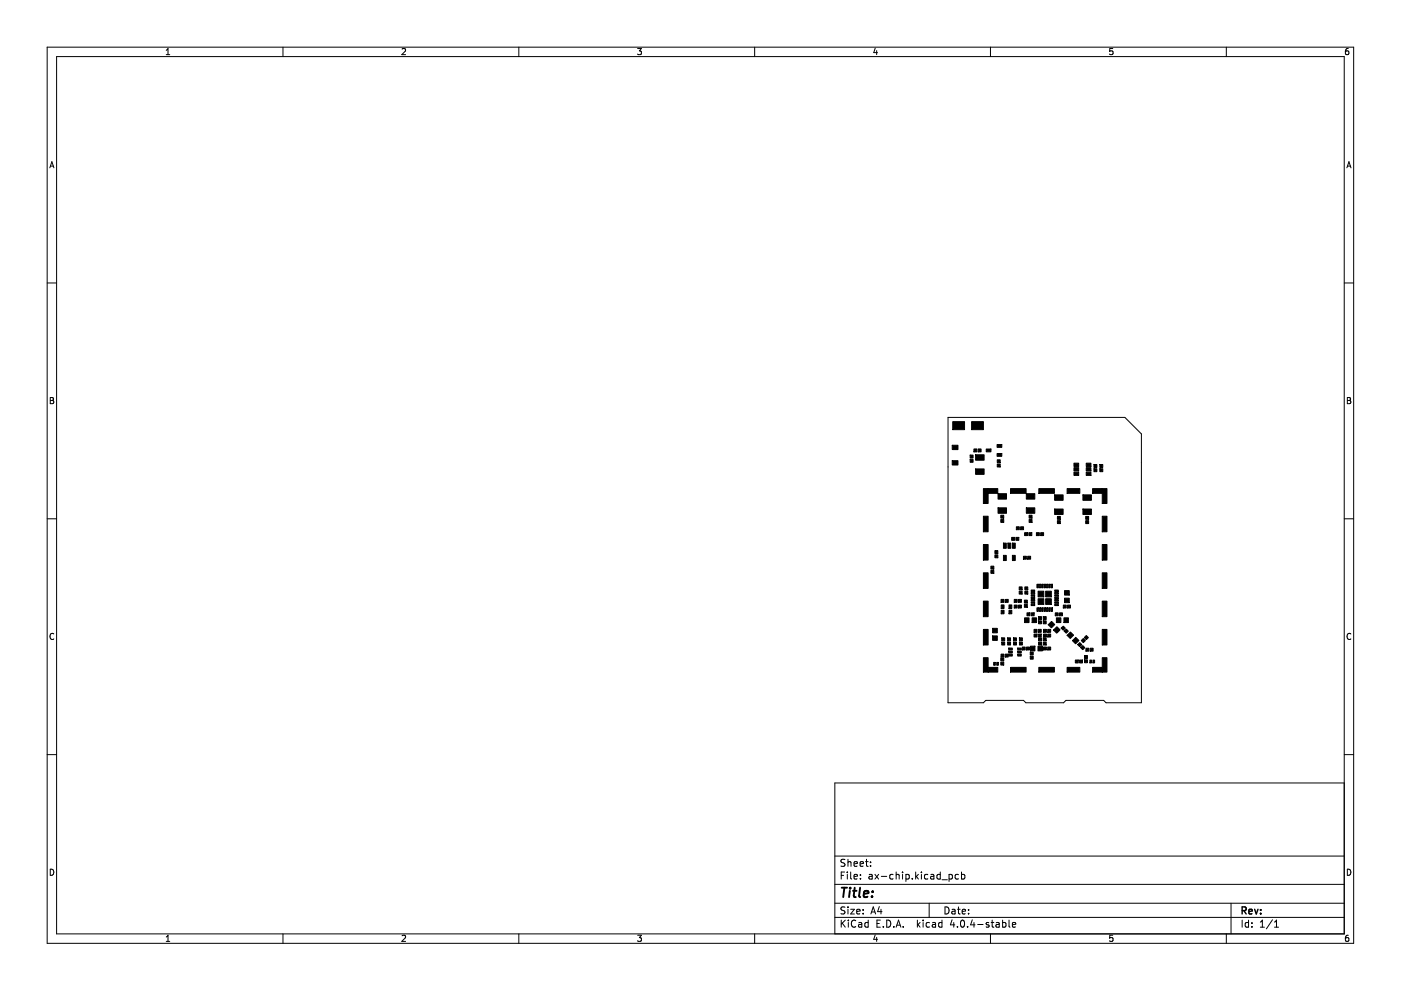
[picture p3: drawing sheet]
<svg xmlns="http://www.w3.org/2000/svg" width="297mm" height="210mm" viewBox="0 0 297 210" stroke-linecap="round" stroke-linejoin="round" font-family="sans-serif">
<g fill="none" stroke="#000" stroke-width=".21">
<path d="M10 10h277v190h-277zM12 12h273v186h-273zM35.2 11.6h.8M35.2 10.7l.4-.4v1.3M60 10v2M85.2 10.4l.5-.1 .3 .4-.8 .9h.8M110 10v2M135.2 10.3h.8l-.4 .5 .3 .1v.6l-.2 .1-.5-.1M160 10v2M185.6 10.2l-.4 1h.9M185.9 10.7v.9M210 10v2"/>
<path d="M235.9 10.3h-.6l-.1 .6 .7-.1v.7l-.2 .1-.5-.1M260 10v2M285.9 10.3l-.4 .1-.2 .2-.1 .7 .3 .3 .4-.1v-.7h-.4l-.3 .2M10.6 35.6l.4-1.3 .4 1.3M10.7 35.2h.6M285.6 35.6l.4-1.3 .4 1.3M285.7 35.2h.6M10 60h2M285 60h2M10.7 84.3h.4l.2 .2-.2 .4 .2 .1 .1 .3-.2 .3h-.5zM10.7 84.9h.4M201 88.5h37.5l3.5 3.5v57h-7.5l-.5-.5h-8l-.5 .5h-8l-.5-.5h-8l-.5 .5h-7.5z"/>
<path d="M285.7 84.3h.4l.2 .2-.2 .4 .2 .1 .1 .3-.2 .3h-.5zM285.7 84.9h.4M10 110h2M285 110h2M11.4 134.4a.58 .58 0 0 0-.8 .5 .58 .58 0 0 0 .8 .6M286.4 134.4a.58 .58 0 0 0-.8 .5 .58 .58 0 0 0 .8 .6M10 160h2M285 166h-108v32M285 160h2M10.7 184.3a.66 .66 0 0 1 .7 .6 .66 .66 0 0 1-.7 .7zM35.2 198.7l.4-.4v1.3M35.2 199.6h.8"/>
<path d="M60 198v2M85.2 198.4l.5-.1 .3 .4-.8 .9h.8M110 198v2M135.2 198.3h.8l-.4 .5 .3 .1v.6l-.2 .1-.5-.1M160 198v2M177 194.5h108M177 191.5h108M177 187.5h108M177 181.5h108M178.4 195.1v1.5M178.4 185.6h.5M178.6 195.7l.6 .9"/>
<path d="M179.1 184.9h-.7v1.5M179.1 192.4l-.5-.1-.2 .1v.5l.6 .2 .1 .4-.2 .3-.6-.1M179.1 182.3l-.5-.1-.2 .1v.5l.6 .2 .1 .4-.2 .3-.6-.1M179.2 195.1l-.8 .8M179.6 184.9v.1M179.6 185.4v1M179.8 182.2v1.5M179.8 192.3v.1M179.8 192.8v1M179.8 182.8l.2-.1 .4 .1v.9M179.9 195.1v.1M179.9 195.6v1"/>
<path d="M180.4 192.8h.7l-.7 1h.7M180.4 184.9v1.3l.2 .2M181.1 183.2l.7-.2-.1-.2-.4-.1-.2 .2v.7h.6M181.1 185.9l.7-.2-.1-.2-.4-.1-.2 .2v.7h.6M181.4 195.2a.71 .71 0 0 0-1 .5 .71 .71 0 0 0 .7 .9l.3-.2M181.6 193.3l.8-.2-.1-.2-.4-.1-.3 .2 .1 .7h.6M182.1 195.7h.5l.1 .9M182.4 183.2l.7-.2-.1-.2-.4-.1-.2 .2v.7h.6M182.4 186.2v.2M182.4 185.5v.1M182.7 195.9l-.5 .1-.2 .2 .2 .4 .5-.1M183 193.6v.2"/>
<path d="M183 192.9v.1M183.5 182.7h.6M183.7 182.2v1.3l.4 .2M184.1 195.7l-.5-.1-.2 .3 .1 .6h.6M184.1 195.1v1.5M184.3 185.5h.6v.9M184.6 183.5v.2M184.6 182.8v.1M184.6 193.8l.5-1.5 .5 1.5M184.8 193.4h.7M184.9 185.7l-.5 .1-.2 .2 .2 .4 .5-.1M185.5 185.4l.8 1"/>
<path d="M185.6 198.2l-.4 1h.9M185.9 198.7v.9M185.9 195.8h.5M186.3 185.4l-.8 1M186.4 192.2l-.3 1.1h.9M186.6 195.1h-.7v1.5h.7M186.8 192.8v1M186.9 185.8h1.1M187.3 196.4v.2M188 195.1a.76 .76 0 0 1 .9 .7 .76 .76 0 0 1-.9 .8zM189.4 185.5l-.5-.1-.3 .3 .2 .6h.6M189.5 196.4v.2"/>
<path d="M190 196.6l.5-1.5 .5 1.5M190 185.5l.2-.1 .4 .1v.9M190 184.9v1.5M190.1 196.2h.8M191.4 184.9v.1M191.4 185.4v1M191.5 196.4v.2M192.1 185.5l.4-.1 .3 .3-.2 .6h-.5M192.1 185.4v1.5M193.4 186.2v.2M194.1 184.9v1.5M194.3 185.8l.4 .6"/>
<path d="M194.5 195.1v1.5M194.6 196l.5 .6M194.7 185.4l-.6 .6M195.1 195.6l-.6 .6M195.4 184.9v.1M195.4 185.4v1M195.7 195.1v.1M195.7 195.6v1M196.7 185.5l-.4-.1-.3 .3 .1 .6h.6M197 191.5v3M197.1 195.7l-.5-.1-.2 .3 .1 .6h.6M197.4 185.5h.5l.1 .9"/>
<path d="M197.7 195.7h.6l.1 .9M198 185.7l-.5 .1-.2 .2 .2 .4 .5-.1M198.4 195.9l-.5 .1-.3 .2 .3 .4 .5-.1M199.4 185.5l-.5-.1-.3 .3 .2 .6h.6M199.4 184.9v1.5M199.7 195.7l-.4-.1-.3 .3 .1 .6h.6M199.7 195.1v1.5M199.7 186.5h1.2M200.4 192.3a.76 .76 0 0 1 .8 .7 .76 .76 0 0 1-.8 .8zM201.2 185.4v1.5M201.2 185.5l.4-.1 .3 .3-.1 .6h-.6M201.9 192.9h.5l.1 .9"/>
<path d="M201.9 195l-.4 1.1h.9M202.2 195.6v1M202.5 193.1l-.5 .1-.2 .2 .2 .4 .5-.1M203 192.8h.6M203 196.4v.2M203.2 192.3v1.3l.4 .2M203.2 185.5l-.4-.1-.3 .3 .1 .6h.6M203.8 195.2l.2-.1a.8 .8 0 0 1 .5 .7 .8 .8 0 0 1-.5 .8l-.4-.6zM203.9 185.5l.4-.1 .3 .3-.2 .6h-.5M203.9 184.9v1.5M204 193.3l.7-.2-.1-.2-.4-.1-.2 .2 .1 .7h.5M205.1 196.4v.2"/>
<path d="M205.4 193.6v.2M205.4 192.9v.1M206.1 195l-.3 1.1h.9M206.5 195.6v1M207.3 196h1.1M209.6 195.7l-.3-.1-.2 .2v.2l.5 .2v.3h-.5M210 198v2M210.1 195.6h.6M210.4 195.1v1.3l.3 .2M211.2 195.7h.6l.1 .9M211.9 195.9l-.5 .1-.3 .2 .3 .4 .5-.1M212.6 195.7l.4-.1 .3 .3-.2 .6h-.5"/>
<path d="M212.6 195.1v1.5M213.9 195.1v1.3l.2 .2M214.6 196.1l.8-.2-.1-.2-.4-.1-.3 .2 .1 .7h.6M235.9 198.3h-.6l-.1 .6h.7v.6l-.2 .1-.5-.1M260 198v2M261 191.5v6.5M263.4 195.1v1.5M264.7 195.7l-.4-.1-.3 .3 .1 .6h.6M264.7 195.1v1.5M265.4 196.4v.2M265.4 195.7v.1M267.2 196.6h.9"/>
<path d="M267.2 195.5l.4-.4v1.5M269.8 195l-1.3 1.9M270.2 196.6h.9M270.2 195.5l.4-.4v1.5M285.7 184.3a.66 .66 0 0 1 .7 .6 .66 .66 0 0 1-.7 .7zM285.9 198.3l-.4 .1-.2 .2-.1 .7 .3 .3 .4-.1v-.6l-.4-.1-.3 .2"/>
</g>
<path d="M263.4 193.1l.7-.1 .1-.2-.1-.4-.7-.1v1.5M263.7 193.1l.5 .7M264.8 193.3l.7-.2-.1-.2-.4-.1-.2 .2 .1 .7h.5M266 192.8l.4 1 .3-1M267.3 193.6v.2M267.3 192.9v.1" fill="none" stroke="#000" stroke-width=".3"/>
<path d="M178.5 188.2h1.1M179 188.2l-.2 2M180.2 188.9l-.2 1.3M180.3 188.2l-.1 .2M180.8 188.9h.8M181.2 188.2l-.2 1.7 .1 .2 .3 .1M182.4 188.2l-.3 1.7 .3 .3M183.1 189.5l1-.1v-.4l-.6-.1-.3 .3v.9h.7M184.9 190v.2M185 189v.2" fill="none" stroke="#000" stroke-width=".4"/>
<g fill="#000" stroke="#000" stroke-width=".21">
<path d="M201.9 94.4h1.2v.9h-1.2z" fill-rule="evenodd"/>
<path d="M201.9 97.7h1.2v.9h-1.2z" fill-rule="evenodd"/>
<path d="M202 89.4h2.5v1.7h-2.5z" fill-rule="evenodd"/>
<path d="M205.7 96.5h.6v.6h-.6z" fill-rule="evenodd"/>
<path d="M205.7 97.4h.6v.6h-.6z" fill-rule="evenodd"/>
<path d="M206 89.4h2.5v1.7h-2.5z" fill-rule="evenodd"/>
<path d="M206.5 95.2h.6v.6h-.6z" fill-rule="evenodd"/>
<path d="M206.9 96.4h1.8v1.2h-1.8z" fill-rule="evenodd"/>
<path d="M206.9 99.4h1.8v1.2h-1.8z" fill-rule="evenodd"/>
<path d="M207.4 95.2h.6v.6h-.6z" fill-rule="evenodd"/>
<path d="M209.1 95.2h1v.6h-1z" fill-rule="evenodd"/>
<path d="M211.4 98.4h.7v.6h-.7z" fill-rule="evenodd"/>
<path d="M211.4 97.5h.7v.6h-.7z" fill-rule="evenodd"/>
<path d="M211.4 96.2h1v.6h-1z" fill-rule="evenodd"/>
<path d="M211.4 94.3h1v.6h-1z" fill-rule="evenodd"/>
<path d="M227.7 98.2h1v.7h-1z" fill-rule="evenodd"/>
<path d="M227.7 99.2h1v.6h-1z" fill-rule="evenodd"/>
<path d="M230.3 99.2h1v.6h-1z" fill-rule="evenodd"/>
<path d="M230.3 98.2h1v.7h-1z" fill-rule="evenodd"/>
<path d="M231.9 98.5h.7v.6h-.7z" fill-rule="evenodd"/>
<path d="M231.9 99.4h.7v.6h-.7z" fill-rule="evenodd"/>
<path d="M233.2 98.5h.6v.6h-.6z" fill-rule="evenodd"/>
<path d="M233.2 99.4h.6v.6h-.6z" fill-rule="evenodd"/>
<path d="M208.5 103.6h1v3.2h-1z" fill-rule="evenodd"/>
<path d="M208.5 109.5h1v3.3h-1z" fill-rule="evenodd"/>
<path d="M208.5 115.5h1v3.3h-1z" fill-rule="evenodd"/>
<path d="M209.5 103.6h2.1v1h-2.1z" fill-rule="evenodd"/>
<path d="M210.9 117.6h.7v.7h-.7z" fill-rule="evenodd"/>
<path d="M210.9 116.7h.7v.7h-.7z" fill-rule="evenodd"/>
<path d="M211.6 104.7h1.8v1.1h-1.8z" fill-rule="evenodd"/>
<path d="M211.6 107.7h1.8v1.1h-1.8z" fill-rule="evenodd"/>
<path d="M212.8 115.2h.6v1.1h-.6z" fill-rule="evenodd"/>
<path d="M212.8 117.8h.6v1.1h-.6z" fill-rule="evenodd"/>
<path d="M212.2 110.1h.6v.7h-.6z" fill-rule="evenodd"/>
<path d="M212.2 109.2h.6v.7h-.6z" fill-rule="evenodd"/>
<path d="M213.7 115.2h.6v1.1h-.6z" fill-rule="evenodd"/>
<path d="M214.3 103.6h3.3v1h-3.3z" fill-rule="evenodd"/>
<path d="M214.7 115.2h.6v1.1h-.6z" fill-rule="evenodd"/>
<path d="M214.7 117.8h.6v1.1h-.6z" fill-rule="evenodd"/>
<path d="M214.5 113.9h.6v.7h-.6z" fill-rule="evenodd"/>
<path d="M215.5 111.7h.6v.6h-.6z" fill-rule="evenodd"/>
<path d="M215.4 113.9h.6v.7h-.6z" fill-rule="evenodd"/>
<path d="M216.4 111.7h.6v.6h-.6z" fill-rule="evenodd"/>
<path d="M217 117.9h.6v.7h-.6z" fill-rule="evenodd"/>
<path d="M217.6 104.7h1.8v1.1h-1.8z" fill-rule="evenodd"/>
<path d="M217.6 107.7h1.8v1.1h-1.8z" fill-rule="evenodd"/>
<path d="M217.2 112.9h.7v.7h-.7z" fill-rule="evenodd"/>
<path d="M217.9 117.9h.6v.7h-.6z" fill-rule="evenodd"/>
<path d="M218.1 112.9h.7v.7h-.7z" fill-rule="evenodd"/>
<path d="M218.2 110.1h.6v.7h-.6z" fill-rule="evenodd"/>
<path d="M218.2 109.2h.6v.7h-.6z" fill-rule="evenodd"/>
<path d="M219.7 112.9h.7v.7h-.7z" fill-rule="evenodd"/>
<path d="M220.3 103.6h3.3v1h-3.3z" fill-rule="evenodd"/>
<path d="M220.6 112.9h.7v.7h-.7z" fill-rule="evenodd"/>
<path d="M223.6 104.9h1.8v1.2h-1.8z" fill-rule="evenodd"/>
<path d="M223.6 107.9h1.8v1.2h-1.8z" fill-rule="evenodd"/>
<path d="M224.2 110.4h.6v.6h-.6z" fill-rule="evenodd"/>
<path d="M224.2 109.5h.6v.6h-.6z" fill-rule="evenodd"/>
<path d="M226.3 103.6h2.7v1h-2.7z" fill-rule="evenodd"/>
<path d="M227.7 100.1h1v.7h-1z" fill-rule="evenodd"/>
<path d="M229.6 104.9h1.8v1.2h-1.8z" fill-rule="evenodd"/>
<path d="M229.6 107.9h1.8v1.2h-1.8z" fill-rule="evenodd"/>
<path d="M230.2 110.4h.6v.6h-.6z" fill-rule="evenodd"/>
<path d="M230.2 109.5h.6v.6h-.6z" fill-rule="evenodd"/>
<path d="M230.3 100.1h1v.7h-1z" fill-rule="evenodd"/>
<path d="M231.7 103.6h2v1h-2z" fill-rule="evenodd"/>
<path d="M233.7 109.5h1v3.3h-1z" fill-rule="evenodd"/>
<path d="M233.7 115.5h1v3.3h-1z" fill-rule="evenodd"/>
<path d="M233.7 103.6h1v3.2h-1z" fill-rule="evenodd"/>
<path d="M208.5 121.5h1v3.3h-1z" fill-rule="evenodd"/>
<path d="M208.5 127.5h1v3.3h-1z" fill-rule="evenodd"/>
<path d="M208.5 133.5h1v3.3h-1z" fill-rule="evenodd"/>
<path d="M210.5 133.2h1v1h-1z" fill-rule="evenodd"/>
<path d="M210.5 134.8h1v1h-1z" fill-rule="evenodd"/>
<path d="M210.1 120.9h.6v.7h-.6z" fill-rule="evenodd"/>
<path d="M210.1 120h.6v.7h-.6z" fill-rule="evenodd"/>
<path d="M212.2 127.1h.7v.6h-.7z" fill-rule="evenodd"/>
<path d="M212.2 138.7h.7v.6h-.7z" fill-rule="evenodd"/>
<path d="M212.3 128.3h.6v.7h-.6z" fill-rule="evenodd"/>
<path d="M212.3 129.4h.6v.7h-.6z" fill-rule="evenodd"/>
<path d="M212.4 135.2h.6v.7h-.6z" fill-rule="evenodd"/>
<path d="M212.4 136.1h.6v.7h-.6z" fill-rule="evenodd"/>
<path d="M213.1 127.1h.7v.6h-.7z" fill-rule="evenodd"/>
<path d="M213.1 138.7h.7v.6h-.7z" fill-rule="evenodd"/>
<path d="M213.6 135.2h.7v.7h-.7z" fill-rule="evenodd"/>
<path d="M213.6 136.1h.7v.7h-.7z" fill-rule="evenodd"/>
<path d="M213.9 137.4h.7v.4h-.7z" fill-rule="evenodd"/>
<path d="M213.9 138.1h.7v.3h-.7z" fill-rule="evenodd"/>
<path d="M213.9 138.7h.7v.4h-.7z" fill-rule="evenodd"/>
<path d="M213.9 128.3h.6v.7h-.6z" fill-rule="evenodd"/>
<path d="M213.9 129.4h.6v.7h-.6z" fill-rule="evenodd"/>
<path d="M214.9 135.2h.6v.7h-.6z" fill-rule="evenodd"/>
<path d="M214.9 136.1h.6v.7h-.6z" fill-rule="evenodd"/>
<path d="M215 128.3h.7v.6h-.7z" fill-rule="evenodd"/>
<path d="M215 127.1h.7v.6h-.7z" fill-rule="evenodd"/>
<path d="M215.8 138.7h.7v.4h-.7z" fill-rule="evenodd"/>
<path d="M215.8 138.1h.7v.3h-.7z" fill-rule="evenodd"/>
<path d="M215.8 137.4h.7v.4h-.7z" fill-rule="evenodd"/>
<path d="M215.9 128.3h.7v.6h-.7z" fill-rule="evenodd"/>
<path d="M215.9 127.1h.7v.6h-.7z" fill-rule="evenodd"/>
<path d="M216.1 135.2h.7v.7h-.7z" fill-rule="evenodd"/>
<path d="M216.1 136.1h.7v.7h-.7z" fill-rule="evenodd"/>
<path d="M216.1 125.3h.6v.7h-.6z" fill-rule="evenodd"/>
<path d="M216.1 124.4h.6v.7h-.6z" fill-rule="evenodd"/>
<path d="M216.7 137.2h.7v.6h-.7z" fill-rule="evenodd"/>
<path d="M217.2 131h1v1h-1z" fill-rule="evenodd"/>
<path d="M217.6 137.2h.7v.6h-.7z" fill-rule="evenodd"/>
<path d="M217.2 128.1h.6v.7h-.6z" fill-rule="evenodd"/>
<path d="M217.2 127.2h.6v.7h-.6z" fill-rule="evenodd"/>
<path d="M217.3 125.3h.6v.7h-.6z" fill-rule="evenodd"/>
<path d="M217.3 124.4h.6v.7h-.6z" fill-rule="evenodd"/>
<path d="M217.7 129.9h.7v.7h-.7z" fill-rule="evenodd"/>
<path d="M218.4 138.2h.7v.7h-.7z" fill-rule="evenodd"/>
<path d="M218.4 139.1h.7v.7h-.7z" fill-rule="evenodd"/>
<path d="M218.8 131h1v1h-1z" fill-rule="evenodd"/>
<path d="M219.2 133.4h.7v.7h-.7z" fill-rule="evenodd"/>
<path d="M218.6 129.9h.7v.7h-.7z" fill-rule="evenodd"/>
<path d="M218.6 125.1h.8v.3h-.8z" fill-rule="evenodd"/>
<path d="M218.6 125.6h.8v.3h-.8z" fill-rule="evenodd"/>
<path d="M218.6 126.1h.8v.3h-.8z" fill-rule="evenodd"/>
<path d="M218.6 126.6h.8v.3h-.8z" fill-rule="evenodd"/>
<path d="M218.6 127.1h.8v.3h-.8z" fill-rule="evenodd"/>
<path d="M218.6 127.6h.8v.3h-.8z" fill-rule="evenodd"/>
<path d="M218.6 128.1h.8v.3h-.8z" fill-rule="evenodd"/>
<path d="M218.5 137h.9v1h-.9z" fill-rule="evenodd"/>
<path d="M219.2 134.4h.7v.7h-.7z" fill-rule="evenodd"/>
<path d="M220.1 133.4h.7v.7h-.7z" fill-rule="evenodd"/>
<path d="M219.9 128.9h.3v.7h-.3z" fill-rule="evenodd"/>
<path d="M219.9 123.9h.3v.7h-.3z" fill-rule="evenodd"/>
<path d="M220.2 130.7h.6v.7h-.6z" fill-rule="evenodd"/>
<path d="M220.2 131.6h.6v.7h-.6z" fill-rule="evenodd"/>
<path d="M220.4 128.9h.3v.7h-.3z" fill-rule="evenodd"/>
<path d="M220.4 123.9h.3v.7h-.3z" fill-rule="evenodd"/>
<path d="M220.1 134.4h.7v.7h-.7z" fill-rule="evenodd"/>
<path d="M220.2 136.1h.6v.7h-.6z" fill-rule="evenodd"/>
<path d="M220.2 135.2h.6v.7h-.6z" fill-rule="evenodd"/>
<path d="M220.1 137h.9v1h-.9z" fill-rule="evenodd"/>
<path d="M220.9 128.9h.3v.7h-.3z" fill-rule="evenodd"/>
<path d="M220.9 123.9h.3v.7h-.3z" fill-rule="evenodd"/>
<path d="M221.2 130.7h.6v.7h-.6z" fill-rule="evenodd"/>
<path d="M221.2 131.6h.6v.7h-.6z" fill-rule="evenodd"/>
<path d="M221.2 133.4h.7v.7h-.7z" fill-rule="evenodd"/>
<path d="M221.2 137.2h.7v.6h-.7z" fill-rule="evenodd"/>
<path d="M221.2 134.4h.7v.7h-.7z" fill-rule="evenodd"/>
<path d="M220.1 127h1.2v1.2h-1.2z" fill-rule="evenodd"/>
<path d="M220.1 125.4h1.2v1.2h-1.2z" fill-rule="evenodd"/>
<path d="M221.4 128.9h.3v.7h-.3z" fill-rule="evenodd"/>
<path d="M221.4 123.9h.3v.7h-.3z" fill-rule="evenodd"/>
<path d="M221.2 136.1h.6v.7h-.6z" fill-rule="evenodd"/>
<path d="M221.2 135.2h.6v.7h-.6z" fill-rule="evenodd"/>
<path d="M222.1 133.4h.7v.7h-.7z" fill-rule="evenodd"/>
<path d="M222.1 137.2h.7v.6h-.7z" fill-rule="evenodd"/>
<path d="M222.1 134.4h.7v.7h-.7z" fill-rule="evenodd"/>
<path d="M221.9 128.9h.3v.7h-.3z" fill-rule="evenodd"/>
<path d="M221.9 123.9h.3v.7h-.3z" fill-rule="evenodd"/>
<path d="M222.2 132.5l.8-.8 .6 .7-.7 .7z" fill-rule="evenodd"/>
<path d="M222.4 128.9h.3v.7h-.3z" fill-rule="evenodd"/>
<path d="M222.4 123.9h.3v.7h-.3z" fill-rule="evenodd"/>
<path d="M221.7 127h1.2v1.2h-1.2z" fill-rule="evenodd"/>
<path d="M221.7 125.4h1.2v1.2h-1.2z" fill-rule="evenodd"/>
<path d="M222.9 128.9h.3v.7h-.3z" fill-rule="evenodd"/>
<path d="M222.9 123.9h.3v.7h-.3z" fill-rule="evenodd"/>
<path d="M223.4 133.6l.7-.7 .7 .6-.8 .8z" fill-rule="evenodd"/>
<path d="M223.7 129.9h.7v.7h-.7z" fill-rule="evenodd"/>
<path d="M224 131h.9v1h-.9z" fill-rule="evenodd"/>
<path d="M223.6 128.1h.8v.3h-.8z" fill-rule="evenodd"/>
<path d="M223.6 127.6h.8v.3h-.8z" fill-rule="evenodd"/>
<path d="M223.6 127.1h.8v.3h-.8z" fill-rule="evenodd"/>
<path d="M223.6 126.6h.8v.3h-.8z" fill-rule="evenodd"/>
<path d="M223.6 126.1h.8v.3h-.8z" fill-rule="evenodd"/>
<path d="M223.6 125.6h.8v.3h-.8z" fill-rule="evenodd"/>
<path d="M223.6 125.1h.8v.3h-.8z" fill-rule="evenodd"/>
<path d="M224.6 129.9h.7v.7h-.7z" fill-rule="evenodd"/>
<path d="M225 133.2l.4-.5 .5 .5-.5 .4z" fill-rule="evenodd"/>
<path d="M225.4 128.3h.7v.6h-.7z" fill-rule="evenodd"/>
<path d="M225.6 131h.9v1h-.9z" fill-rule="evenodd"/>
<path d="M226.1 133.4l.4 .4-.4 .5-.5-.5z" fill-rule="evenodd"/>
<path d="M226.2 134.7l.8-.7 .6 .7-.7 .7z" fill-rule="evenodd"/>
<path d="M226.3 128.3h.7v.6h-.7z" fill-rule="evenodd"/>
<path d="M225.7 126.8h1v1h-1z" fill-rule="evenodd"/>
<path d="M225.7 125.2h1v1h-1z" fill-rule="evenodd"/>
<path d="M227.4 135.8l.7-.7 .7 .7-.8 .7z" fill-rule="evenodd"/>
<path d="M228.5 136.7l.4-.5 .5 .5-.5 .4z" fill-rule="evenodd"/>
<path d="M228 139.9h.6v.7h-.6z" fill-rule="evenodd"/>
<path d="M229.1 137.3l.5-.4 .4 .4-.4 .5z" fill-rule="evenodd"/>
<path d="M228.9 139.9h.6v.7h-.6z" fill-rule="evenodd"/>
<path d="M229.2 135.8l.5-.4 .4 .4-.4 .5z" fill-rule="evenodd"/>
<path d="M229.9 139h.7v.6h-.7z" fill-rule="evenodd"/>
<path d="M229.9 139.9h.7v.6h-.7z" fill-rule="evenodd"/>
<path d="M230.2 137.4h.7v.7h-.7z" fill-rule="evenodd"/>
<path d="M230.3 134.7l.5 .5-.5 .4-.4-.4z" fill-rule="evenodd"/>
<path d="M231.1 137.4h.7v.7h-.7z" fill-rule="evenodd"/>
<path d="M233.7 127.5h1v3.3h-1z" fill-rule="evenodd"/>
<path d="M233.7 121.5h1v3.3h-1z" fill-rule="evenodd"/>
<path d="M233.7 133.5h1v3.3h-1z" fill-rule="evenodd"/>
<path d="M208.5 139.5h1v3h-1z" fill-rule="evenodd"/>
<path d="M209.5 141.5h2.1v1h-2.1z" fill-rule="evenodd"/>
<path d="M210.7 140.5h.3v.6h-.3z" fill-rule="evenodd"/>
<path d="M211.3 140.5h.4v.6h-.4z" fill-rule="evenodd"/>
<path d="M212.2 140.4h.6v.6h-.6z" fill-rule="evenodd"/>
<path d="M212.2 139.5h.6v.6h-.6z" fill-rule="evenodd"/>
<path d="M214.3 141.5h3.3v1h-3.3z" fill-rule="evenodd"/>
<path d="M220.3 141.5h3.3v1h-3.3z" fill-rule="evenodd"/>
<path d="M226.3 141.5h2.7v1h-2.7z" fill-rule="evenodd"/>
<path d="M231.1 140h.3v.6h-.3z" fill-rule="evenodd"/>
<path d="M231.7 141.5h2v1h-2z" fill-rule="evenodd"/>
<path d="M231.7 140h.4v.6h-.4z" fill-rule="evenodd"/>
<path d="M233.7 139.5h1v3h-1z" fill-rule="evenodd"/>
</g>
</svg>
